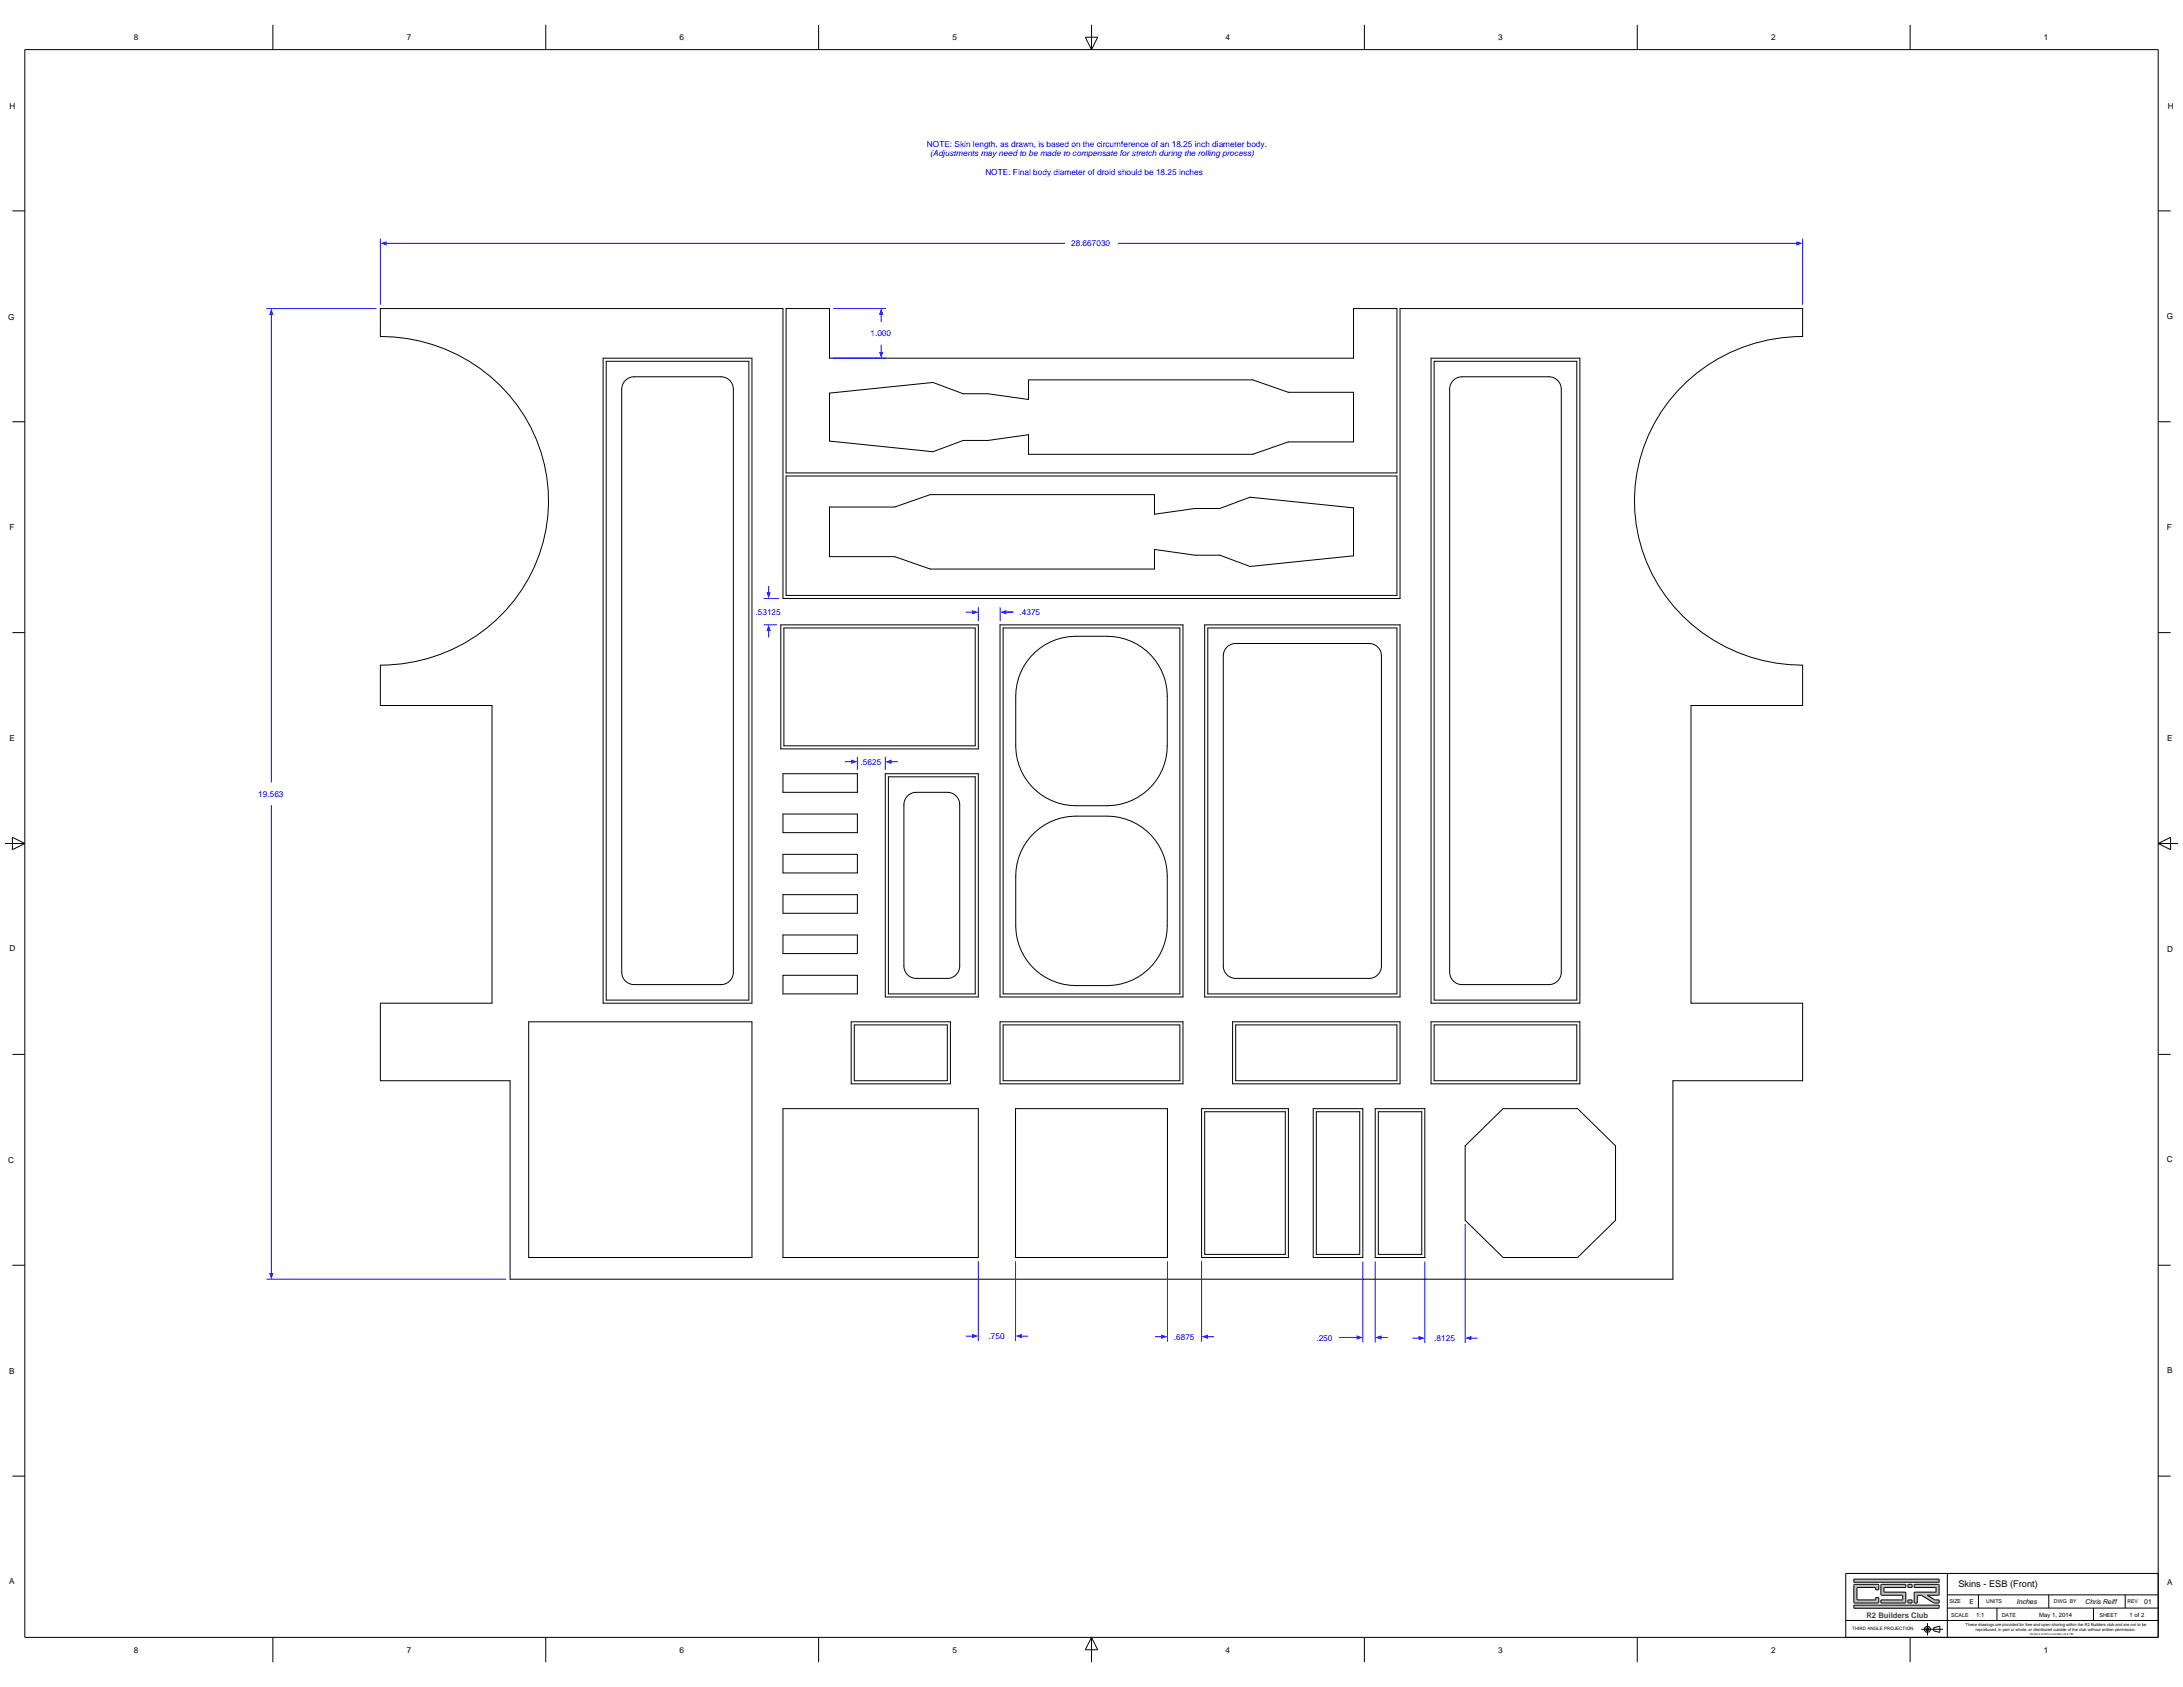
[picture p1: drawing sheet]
<svg xmlns="http://www.w3.org/2000/svg" width="1118mm" height="864mm" viewBox="0 0 1118 864" stroke-linecap="round" stroke-linejoin="round" font-family="sans-serif">
<defs><g id="words">
<text font-size="4.7" x="1003" y="813">Skins - ESB (Front)</text>
<g font-size="4.2">
<text x="69" y="21">8</text>
<text x="208" y="21">7</text>
<text x="348" y="21">6</text>
<text x="488" y="21">5</text>
<text x="627" y="21">4</text>
<text x="767" y="21">3</text>
<text x="907" y="21">2</text>
<text x="1046" y="21">1</text>
<text x="5" y="56">H</text>
<text x="1110" y="56">H</text>
<text x="4" y="164">G</text>
<text x="1109" y="163">G</text>
<text x="5" y="271">F</text>
<text x="1109" y="271">F</text>
<text x="5" y="379">E</text>
<text x="1110" y="379">E</text>
<text x="5" y="487">D</text>
<text x="1110" y="487">D</text>
<text x="4" y="595">C</text>
<text x="1109" y="595">C</text>
<text x="5" y="704">B</text>
<text x="1110" y="703">B</text>
<text x="5" y="811">A</text>
<text x="1110" y="811">A</text>
<text x="69" y="846">8</text>
<text x="208" y="846">7</text>
<text x="348" y="846">6</text>
<text x="488" y="846">5</text>
<text x="627" y="846">4</text>
<text x="767" y="846">3</text>
<text x="907" y="846">2</text>
<text x="1046" y="846">1</text>
</g>
<g font-size="4.2" fill="#00f">
<text x="475" y="75">NOTE: Skin length, as drawn, is based on the circumference of an 18.25 inch diameter body.</text>
<text x="476" y="80">(Adjustments may need to be made to compensate for stretch during the rolling process)</text>
<text x="504" y="90">NOTE: Final body diameter of droid should be 18.25 inches</text>
<text x="548" y="126">28.667030</text>
<text x="446" y="172">1.000</text>
<text x="387" y="315">.53125</text>
<text x="522" y="315">.4375</text>
<text x="441" y="392">.5625</text>
<text x="132" y="408">19.563</text>
<text x="506" y="686">.750</text>
<text x="601" y="686">.6875</text>
<text x="674" y="686">.250</text>
<text x="734" y="687">.8125</text>
</g>
<text font-size="3.9" fill="#404040" x="956" y="828">R2 Builders Club</text>
<g font-size="3.5">
<text x="1032" y="821">Inches</text>
<text x="1098" y="821">01</text>
</g>
<g font-size="3.4">
<text x="1008" y="821">E</text>
<text x="1068" y="821">Chris Reiff</text>
</g>
<g font-size="3.1">
<text x="1012" y="828">1:1</text>
<text x="1044" y="828">May 1, 2014</text>
<text x="1090" y="828">1 of 2</text>
</g>
<g font-size="2.8">
<text x="999" y="828">SCALE</text>
<text x="1025" y="828">DATE</text>
<text x="1075" y="828">SHEET</text>
</g>
<g font-size="2.7">
<text x="998" y="821">SIZE</text>
<text x="1017" y="821">UNITS</text>
<text x="1052" y="821">DWG BY</text>
<text x="1089" y="821">REV</text>
</g>
<text font-size="2.3" x="948" y="835">THIRD ANGLE PROJECTION</text>
<g font-size="2.1">
<text x="1006" y="832">These drawings are provided for free and open sharing within the R2 Builders club and are not to be</text>
<text x="1011" y="835">reproduced, in part or whole, or distributed outside of the club without written permission.</text>
</g>
<text font-size="1.4" x="1039" y="837">R2-D2 is © 2014 Lucasfilm Ltd &amp; TM</text>
</g></defs>
<g fill="none" stroke="#000" stroke-width=".51">
<path d="M140 13v12M279 13v12M419 13v12M556 19h6l-3 6zM559 13v12M698 13v12M838 13v12M978 13v12M13 25h1092v813h-1092zM6 108h7M1105 108h6M6 216h7"/>
<path d="M1105 216h6M6 324h7M1105 324h6M3 432h10M6 429l7 3-7 3zM1105 432h10M1105 432l6-3v6zM6 540h7M1105 540h6M6 648h7M1105 648h6M6 756h7"/>
<path d="M1105 756h6M140 838v13M279 838v13M419 838v13M559 838v13M559 838l3 7h-6zM698 838v13M838 838v13M978 838v13"/>
</g>
<path d="M949 822v1h44v-1zM949 808v2h44v-2zM949 811h13v3h-2v-1h-9v5v1h9v-1h2v2l-13 1zM980 811v2h11v2h-11v6h2v-4h2l6 3 3 1v-2h-2l-4-2h6v-6zM963 811v6h11v2h-11v2l13-1v-5h-11v-2h11v-2zM977 819v2h2v-2zM977 811v2h2v-2z" fill-rule="evenodd" fill="#c0c0c0"/>
<g fill="none" stroke="#000" stroke-width=".51">
<path d="M195 158h206v148h316v-148h206v14a84 84 0 0 0-74 128 86 86 0 0 0 74 41v20h-57v153h57v39h-67v102h-595v-102h-66v-39h57v-153h-57v-20a84 84 0 0 0 76-45 84 84 0 0 0-6-88 87 87 0 0 0-70-36zM402 158h23v25h268v-25h22v84h-313zM309 183h76v331h-76zM310 185h73v327h-73zM320 195l2-2h3h44a6 6 0 0 1 6 6v299a6 6 0 0 1-6 6h-44a6 6 0 0 1-7-6v-299l1-2zM733 183h76v331h-76zM734 185h73v327h-73zM744 195l2-2h3h44a6 6 0 0 1 6 6v299a6 6 0 0 1-6 6h-44a6 6 0 0 1-7-6v-299l1-2zM425 201l53-5 15 6h13l21 3v-11h114l19 7h33v25h-33l-19 7h-114v-10l-21 2h-13l-15 6-53-5zM402 244h313v61h-313zM425 260h33l18-7h115v10l21-3h12l16-5 53 5v25l-53 5-16-6h-12l-21-3v10h-115l-18-6h-33zM400 320h101v63h-101z"/>
<path d="M512 320h94v190h-94zM617 320h100v190h-100zM401 321h98v61h-98zM514 321h90v188h-90zM530 334a31 31 0 0 1 21-8h16a31 31 0 0 1 31 30v26a31 31 0 0 1-31 30h-16a31 31 0 0 1-31-30v-26a31 31 0 0 1 10-22zM618 321h97v188h-97zM628 331l2-1 3-1h68a6 6 0 0 1 6 7v159a6 6 0 0 1-6 6h-68a6 6 0 0 1-7-6v-159l1-3zM401 396h38v10h-38zM453 396h48v114h-48zM455 398h44v111h-44zM401 417h38v9h-38zM465 407l3-1h17a6 6 0 0 1 6 6v83a6 6 0 0 1-6 6h-16a6 6 0 0 1-6-6v-83v-2z"/>
<path d="M401 437h38v10h-38zM530 426a31 31 0 0 1 21-8h16a31 31 0 0 1 31 30v26a31 31 0 0 1-31 31h-16a31 31 0 0 1-31-31v-26a31 31 0 0 1 10-22zM401 458h38v10h-38zM401 479h38v9h-38zM401 499h38v10h-38zM271 523h114v121h-114zM436 523h51v32h-51zM437 525h48v28h-48zM512 523h94v32h-94zM514 525h90v28h-90zM631 523h86v32h-86zM633 525h82v28h-82z"/>
<path d="M733 523h76v32h-76zM734 525h73v28h-73zM401 568h100v76h-100zM520 568h78v76h-78zM615 568h45v76h-45zM617 569h41v73h-41zM672 568h26v76h-26zM674 569h22v73h-22zM704 568h25v76h-25zM706 569h22v73h-22zM750 587l20-19h38l19 19v38l-19 19h-38l-20-19zM945 805h160v33h-160z"/>
<path d="M949 808h44v2h-44zM949 811h13v3h-2v-1h-9v5v1h9v-1h2v2l-13 1zM960 819h.1M963 811h13v2h-11v2h11v5l-13 1v-2h11v-2h-11zM965 815h.1M977 811h2v2h-2zM977 819h2v2h-2zM980 811h13v6h-6l4 2h2v2l-3-1-6-3h-2v4h-2v-6h11v-2h-11zM997 805v33M997 816h108M1013 816v7M1049 816v7"/>
<path d="M1088 816v7M945 830h160M949 822h44v1h-44zM984 834h11M987 831v6M990 833l3-1v4l-3-1zM997 823h108M1022 823v7M1072 823v7"/>
<circle cx="987" cy="834" r="1.6"/>
<circle cx="987" cy="834" r=".8"/>
</g>
<path d="M195 125l3-2v3z" fill="#00f"/>
<path d="M198 125h347" fill="none" stroke="#00f" stroke-width=".51"/>
<path d="M920 123l3 2-3 1z" fill="#00f"/>
<path d="M195 122v34M572 125h348M923 122v34" fill="none" stroke="#00f" stroke-width=".51"/>
<path d="M139 158l1 3h-2z" fill="#00f"/>
<path d="M139 161v240" fill="none" stroke="#00f" stroke-width=".51"/>
<path d="M138 652h2l-1 3z" fill="#00f"/>
<path d="M136 158h57M139 412v240M136 655h123" fill="none" stroke="#00f" stroke-width=".51"/>
<path d="M726 684l3 1-3 1z" fill="#00f"/>
<path d="M723 685h3" fill="none" stroke="#00f" stroke-width=".51"/>
<path d="M750 685l3-1v2z" fill="#00f"/>
<path d="M750 627v60M729 646v41M686 685h9M753 685h3" fill="none" stroke="#00f" stroke-width=".51"/>
<path d="M695 684l3 1-3 1z" fill="#00f"/>
<path d="M686 685h9" fill="none" stroke="#00f" stroke-width=".51"/>
<path d="M704 685l3-1v2z" fill="#00f"/>
<path d="M698 646v41M704 646v41M707 685h3" fill="none" stroke="#00f" stroke-width=".51"/>
<path d="M594 683l4 1-4 1z" fill="#00f"/>
<path d="M591 684h3" fill="none" stroke="#00f" stroke-width=".51"/>
<path d="M615 684l3-1v2z" fill="#00f"/>
<path d="M598 646v41M615 646v41M618 684h4" fill="none" stroke="#00f" stroke-width=".51"/>
<path d="M520 684l3-1v2z" fill="#00f"/>
<path d="M523 684h3" fill="none" stroke="#00f" stroke-width=".51"/>
<path d="M498 683l3 1-3 1z" fill="#00f"/>
<path d="M501 646v40M520 646v40M494 684h4" fill="none" stroke="#00f" stroke-width=".51"/>
<path d="M451 158l1 3h-2z" fill="#00f"/>
<path d="M451 161v4" fill="none" stroke="#00f" stroke-width=".51"/>
<path d="M450 180h2l-1 3z" fill="#00f"/>
<path d="M427 158h27M451 176v4M427 183h27" fill="none" stroke="#00f" stroke-width=".51"/>
<path d="M392 303h3l-1 3z" fill="#00f"/>
<path d="M394 300v3" fill="none" stroke="#00f" stroke-width=".51"/>
<path d="M394 320l1 3h-3z" fill="#00f"/>
<path d="M391 306h8M391 320h7M515 313h4M394 323v3" fill="none" stroke="#00f" stroke-width=".51"/>
<path d="M498 312l3 1-3 2z" fill="#00f"/>
<path d="M494 313h4" fill="none" stroke="#00f" stroke-width=".51"/>
<path d="M512 313l3-1v3z" fill="#00f"/>
<path d="M501 311v7M512 311v7M515 313h4" fill="none" stroke="#00f" stroke-width=".51"/>
<path d="M436 389l3 1-3 1z" fill="#00f"/>
<path d="M436 390h-3" fill="none" stroke="#00f" stroke-width=".51"/>
<path d="M453 390l3-1v2z" fill="#00f"/>
<path d="M439 387v7M453 387v7M456 390h4" fill="none" stroke="#00f" stroke-width=".51"/>
<use href="#words"/>
</svg>
